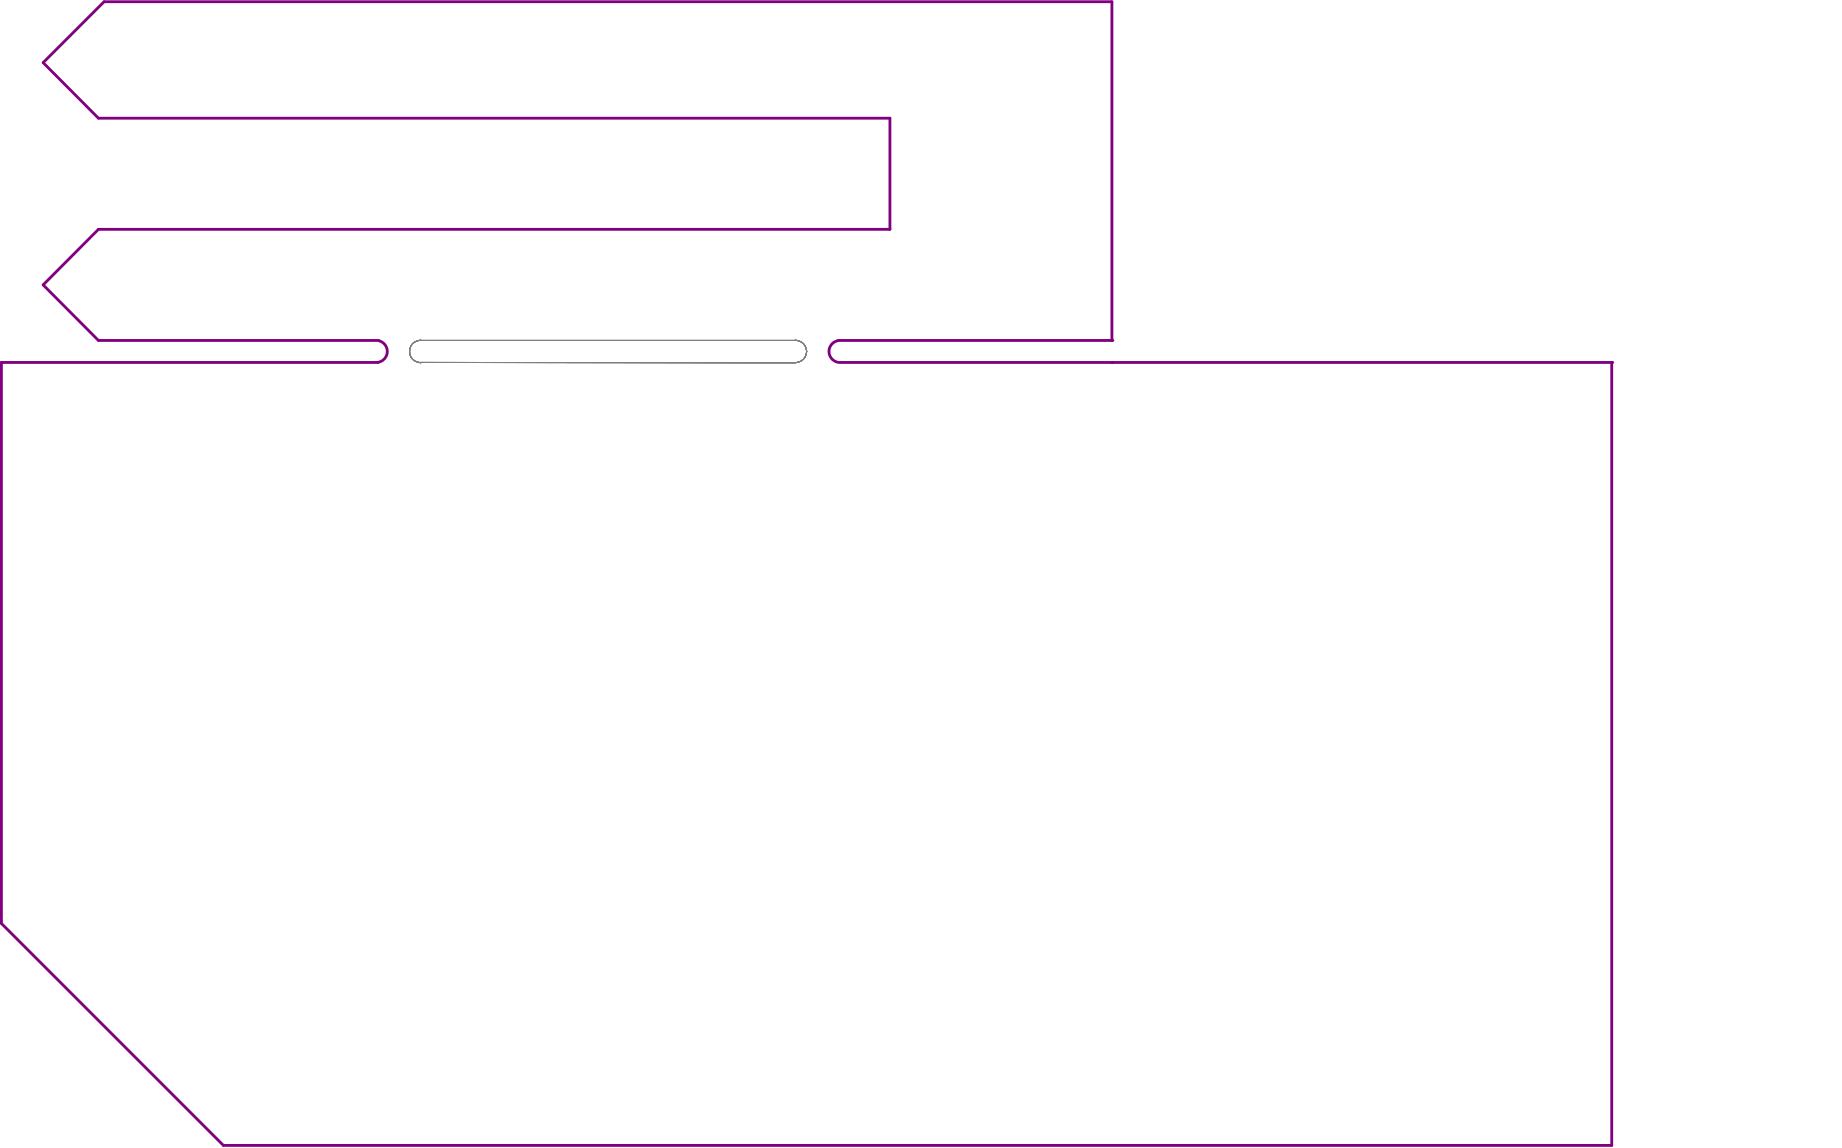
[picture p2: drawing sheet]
<svg xmlns="http://www.w3.org/2000/svg" width="552mm" height="344mm" viewBox="0 0 552 344" stroke-linecap="round" stroke-linejoin="round" font-family="sans-serif">
<path d="M123.8 103a3.2 3.2 0 0 1 2.3-.9h112.5a3.3 3.3 0 0 1 3.3 2.9 3.3 3.3 0 0 1-2.5 3.6l-.8 .2-112.5-.1a3.3 3.3 0 0 1-3.1-2 3.3 3.3 0 0 1 .8-3.7z" fill="none" stroke="#808080" stroke-width=".3"/>
<g fill="#800080">
<circle cx=".4" cy="108.7" r=".42"/>
<circle cx="333.5" cy="108.7" r=".42"/>
<circle cx="333.5" cy="102.1" r=".42"/>
<circle cx="483.4" cy="108.7" r=".42"/>
</g>
<path d="M113.3 108.7h-112.9v168.3l66.6 66.5h416.4v-234.8h-232M113.6 102.1h-84.1l-16.6-16.7 16.6-16.6h237.4v-33.3h-237.4l-16.6-16.7 18.3-18.3h302.3v101.6h-82.1M113.7 102.2a3.3 3.3 0 0 1 2.4 3.4 3.3 3.3 0 0 1-2.8 3.1M251.5 102.1a3.3 3.3 0 0 0-2.9 3.1 3.3 3.3 0 0 0 2.5 3.4" fill="none" stroke="#800080" stroke-width=".85"/>
<path d="M123.8 103a3.2 3.2 0 0 1 2.3-.9h112.5a3.3 3.3 0 0 1 3.3 2.9 3.3 3.3 0 0 1-2.5 3.6l-.8 .2-112.5-.1a3.3 3.3 0 0 1-3.1-2 3.3 3.3 0 0 1 .8-3.7z" fill="none" stroke="#808080" stroke-width=".3"/>
</svg>
